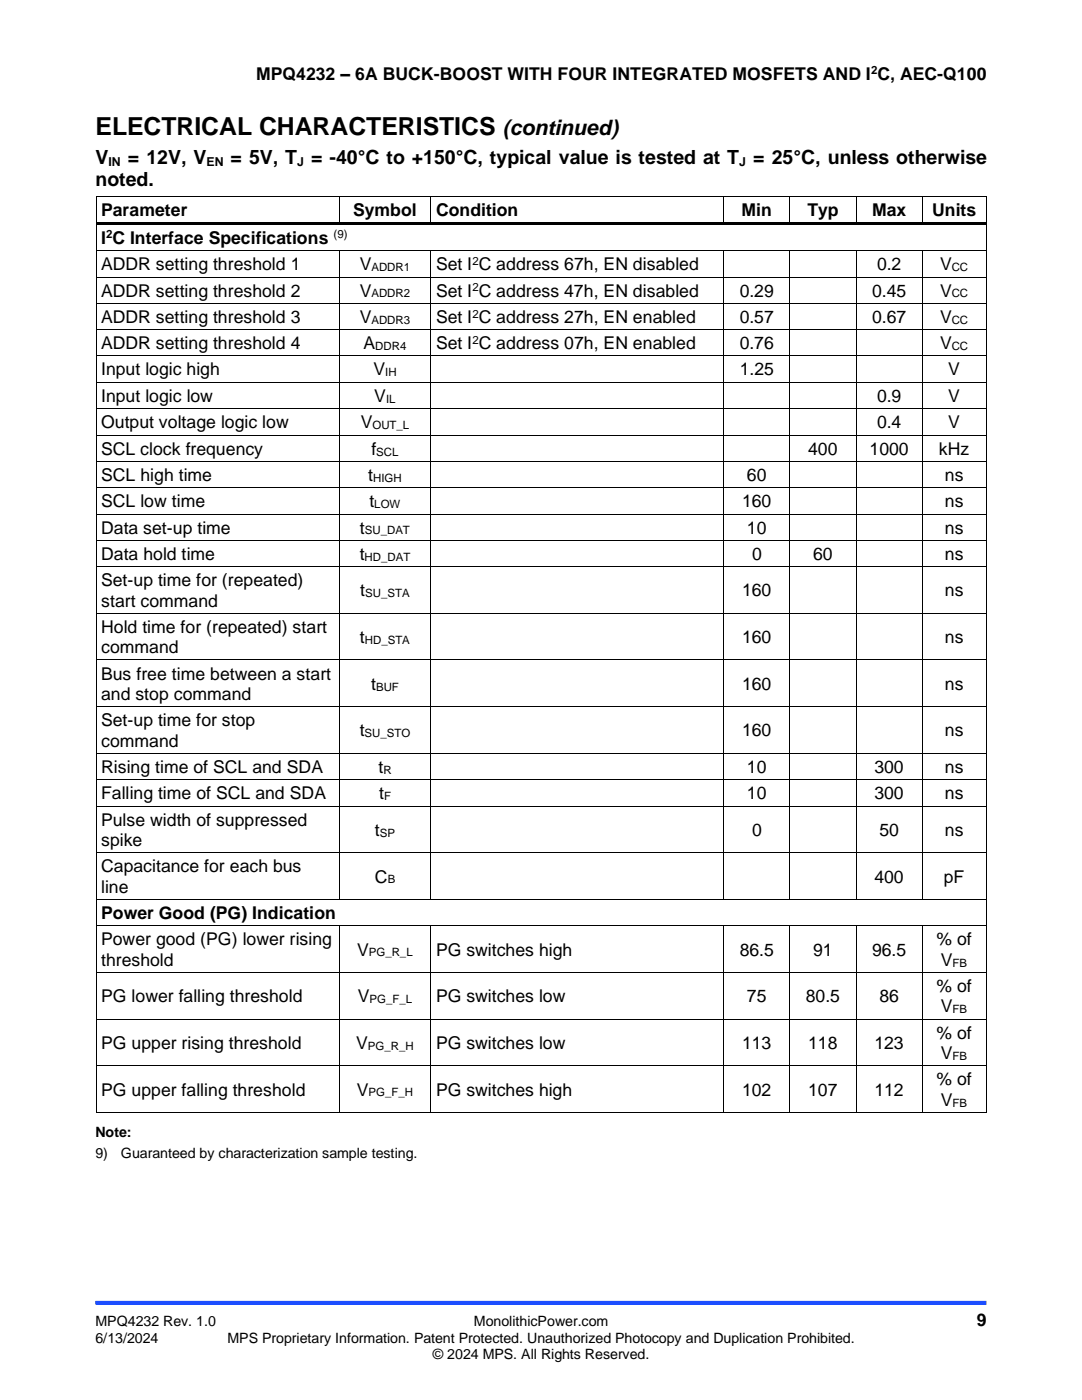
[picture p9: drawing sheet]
<svg xmlns="http://www.w3.org/2000/svg" width="216mm" height="279mm" viewBox="0 0 216 279" stroke-linecap="round" stroke-linejoin="round" font-family="sans-serif">
<defs><g id="words">
<text font-size="5" x="19" y="27">ELECTRICAL CHARACTERISTICS</text>
<text font-size="4.2" x="100.3" y="27">(continued)</text>
<g font-size="3.9">
<text x="19" y="32.7">V</text>
<text x="25.5" y="32.7">= 12V, V</text>
<text x="46" y="32.7">= 5V, T</text>
<text x="62.1" y="32.7">= -40°C to +150°C, typical value is tested at T</text>
<text x="150.3" y="32.7">= 25°C, unless otherwise</text>
<text x="19" y="37.2">noted.</text>
</g>
<g font-size="3.5">
<text x="51.1" y="16">MPQ4232 – 6A BUCK-BOOST WITH FOUR INTEGRATED MOSFETS AND I C, AEC-Q100</text>
<text x="20.2" y="43.1">Parameter</text>
<text x="70.5" y="43.1">Symbol</text>
<text x="87" y="43.1">Condition</text>
<text x="148" y="43.1">Min</text>
<text x="161.1" y="43.1">Typ</text>
<text x="174" y="43.1">Max</text>
<text x="186" y="43.1">Units</text>
<text x="20.2" y="48.6">I C Interface Specifications</text>
<text x="20.2" y="53.9">ADDR setting threshold 1</text>
<text x="71.8" y="53.9">V</text>
<text x="87" y="53.9">Set I C address 67h, EN disabled</text>
<text x="175" y="53.9">0.2</text>
<text x="187.6" y="53.9">V</text>
<text x="20.2" y="59.2">ADDR setting threshold 2</text>
<text x="71.8" y="59.2">V</text>
<text x="87" y="59.2">Set I C address 47h, EN disabled</text>
<text x="147.6" y="59.2">0.29</text>
<text x="174" y="59.2">0.45</text>
<text x="187.6" y="59.2">V</text>
<text x="20.2" y="64.4">ADDR setting threshold 3</text>
<text x="71.8" y="64.4">V</text>
<text x="87" y="64.4">Set I C address 27h, EN enabled</text>
<text x="147.6" y="64.4">0.57</text>
<text x="174" y="64.4">0.67</text>
<text x="187.6" y="64.4">V</text>
<text x="20.2" y="69.7">ADDR setting threshold 4</text>
<text x="72.5" y="69.7">A</text>
<text x="87" y="69.7">Set I C address 07h, EN enabled</text>
<text x="147.6" y="69.7">0.76</text>
<text x="187.6" y="69.7">V</text>
<text x="20.2" y="74.9">Input logic high</text>
<text x="74.5" y="74.9">V</text>
<text x="147.6" y="74.9">1.25</text>
<text x="189.2" y="74.9">V</text>
<text x="20.2" y="80.2">Input logic low</text>
<text x="74.7" y="80.2">V</text>
<text x="175" y="80.2">0.9</text>
<text x="189.2" y="80.2">V</text>
<text x="20.2" y="85.5">Output voltage logic low</text>
<text x="72" y="85.5">V</text>
<text x="175" y="85.5">0.4</text>
<text x="189.2" y="85.5">V</text>
<text x="20.2" y="90.7">SCL clock frequency</text>
<text x="20.2" y="96">SCL high time</text>
<text x="73.5" y="96">t</text>
<text x="74.1" y="90.7">f</text>
<text x="149" y="96">60</text>
<text x="161.3" y="90.7">400</text>
<text x="173.5" y="90.7">1000</text>
<text x="187.4" y="90.7">kHz</text>
<text x="188.5" y="96">ns</text>
<text x="20.2" y="101.2">SCL low time</text>
<text x="73.7" y="101.2">t</text>
<text x="148.1" y="101.2">160</text>
<text x="188.5" y="101.2">ns</text>
<text x="20.2" y="106.5">Data set-up time</text>
<text x="71.8" y="106.5">t</text>
<text x="149" y="106.5">10</text>
<text x="188.5" y="106.5">ns</text>
<text x="20.2" y="111.7">Data hold time</text>
<text x="71.8" y="111.7">t</text>
<text x="150.1" y="111.7">0</text>
<text x="162.2" y="111.7">60</text>
<text x="188.5" y="111.7">ns</text>
<text x="20.2" y="117">Set-up time for (repeated)</text>
<text x="71.9" y="119">t</text>
<text x="148.1" y="119">160</text>
<text x="188.5" y="119">ns</text>
<text x="20.2" y="121">start command</text>
<text x="20.2" y="126.3">Hold time for (repeated) start</text>
<text x="20.2" y="130.4">command</text>
<text x="71.8" y="128.3">t</text>
<text x="148.1" y="128.3">160</text>
<text x="188.5" y="128.3">ns</text>
<text x="20.2" y="135.6">Bus free time between a start</text>
<text x="74.1" y="137.6">t</text>
<text x="148.1" y="137.6">160</text>
<text x="188.5" y="137.6">ns</text>
<text x="20.2" y="139.7">and stop command</text>
<text x="20.2" y="144.9">Set-up time for stop</text>
<text x="20.2" y="149">command</text>
<text x="71.8" y="147">t</text>
<text x="148.1" y="147">160</text>
<text x="188.5" y="147">ns</text>
<text x="20.2" y="154.2">Rising time of SCL and SDA</text>
<text x="75.5" y="154.2">t</text>
<text x="149" y="154.2">10</text>
<text x="174.5" y="154.2">300</text>
<text x="188.5" y="154.2">ns</text>
<text x="20.2" y="159.5">Falling time of SCL and SDA</text>
<text x="75.7" y="159.5">t</text>
<text x="149" y="159.5">10</text>
<text x="174.5" y="159.5">300</text>
<text x="188.5" y="159.5">ns</text>
<text x="20.2" y="164.8">Pulse width of suppressed</text>
<text x="74.8" y="166.8">t</text>
<text x="150.1" y="166.8">0</text>
<text x="175.5" y="166.8">50</text>
<text x="188.5" y="166.8">ns</text>
<text x="20.2" y="168.9">spike</text>
<text x="20.2" y="174.1">Capacitance for each bus</text>
<text x="20.2" y="178.2">line</text>
<text x="74.8" y="176.1">C</text>
<text x="174.5" y="176.1">400</text>
<text x="188.3" y="176.1">pF</text>
<text x="20.2" y="183.4">Power Good (PG) Indication</text>
<text x="20.2" y="188.7">Power good (PG) lower rising</text>
<text x="71.3" y="190.7">V</text>
<text x="87" y="190.7">PG switches high</text>
<text x="147.6" y="190.7">86.5</text>
<text x="162.2" y="190.7">91</text>
<text x="174" y="190.7">96.5</text>
<text x="186.9" y="188.7">% of</text>
<text x="20.2" y="192.7">threshold</text>
<text x="186.9" y="198">% of</text>
<text x="187.7" y="192.7">V</text>
<text x="20.2" y="200">PG lower falling threshold</text>
<text x="71.4" y="200">V</text>
<text x="87" y="200">PG switches low</text>
<text x="149" y="200">75</text>
<text x="160.8" y="200">80.5</text>
<text x="175.5" y="200">86</text>
<text x="187.7" y="202">V</text>
<text x="20.2" y="209.3">PG upper rising threshold</text>
<text x="71.1" y="209.3">V</text>
<text x="87" y="209.3">PG switches low</text>
<text x="148.1" y="209.3">113</text>
<text x="161.3" y="209.3">118</text>
<text x="174.5" y="209.3">123</text>
<text x="186.9" y="207.3">% of</text>
<text x="187.7" y="211.4">V</text>
<text x="20.2" y="218.6">PG upper falling threshold</text>
<text x="71.2" y="218.6">V</text>
<text x="87" y="218.6">PG switches high</text>
<text x="148.1" y="218.6">102</text>
<text x="161.3" y="218.6">107</text>
<text x="174.5" y="218.6">112</text>
<text x="186.9" y="216.6">% of</text>
<text x="187.7" y="220.7">V</text>
<text x="194.9" y="264.6">9</text>
</g>
<g font-size="2.8">
<text x="19" y="226.9">Note:</text>
<text x="19" y="231.2">9)</text>
<text x="24.1" y="231.2">Guaranteed by characterization sample testing.</text>
<text x="19" y="264.6">MPQ4232 Rev. 1.0</text>
<text x="19" y="268">6/13/2024</text>
<text x="45.4" y="268">MPS Proprietary Information. Patent Protected. Unauthorized Photocopy and Duplication Prohibited.</text>
<text x="94.5" y="264.6">MonolithicPower.com</text>
<text x="86.4" y="271.2">© 2024 MPS. All Rights Reserved.</text>
</g>
<g font-size="2.5">
<text x="21.6" y="33.1">IN</text>
<text x="41.2" y="33.1">EN</text>
<text x="59.3" y="33.1">J</text>
<text x="147.5" y="33.1">J</text>
</g>
<g font-size="2.3">
<text x="173.8" y="14.8">2</text>
<text x="21.2" y="47.4">2</text>
<text x="66.6" y="47.6">(9)</text>
<text x="94.3" y="52.9">2</text>
<text x="74.1" y="54.1">ADDR1</text>
<text x="74.1" y="59.4">ADDR2</text>
<text x="94.3" y="58.1">2</text>
<text x="189.9" y="54.1">CC</text>
<text x="189.9" y="59.4">CC</text>
<text x="74.1" y="64.6">ADDR3</text>
<text x="94.3" y="63.4">2</text>
<text x="189.9" y="64.6">CC</text>
<text x="74.9" y="69.9">DDR4</text>
<text x="94.3" y="68.6">2</text>
<text x="189.9" y="69.9">CC</text>
<text x="76.9" y="75.1">IH</text>
<text x="77" y="80.4">IL</text>
<text x="74.3" y="85.6">OUT_L</text>
<text x="75.1" y="90.9">SCL</text>
<text x="74.4" y="96.2">HIGH</text>
<text x="74.7" y="101.4">LOW</text>
<text x="72.8" y="106.7">SU_DAT</text>
<text x="72.7" y="111.9">HD_DAT</text>
<text x="72.9" y="119.2">SU_STA</text>
<text x="72.8" y="128.5">HD_STA</text>
<text x="75" y="137.8">BUF</text>
<text x="72.7" y="147.1">SU_STO</text>
<text x="76.5" y="154.4">R</text>
<text x="76.6" y="159.7">F</text>
<text x="75.8" y="167">SP</text>
<text x="77.4" y="176.3">B</text>
<text x="73.6" y="190.9">PG_R_L</text>
<text x="190.1" y="192.9">FB</text>
<text x="73.7" y="200.2">PG_F_L</text>
<text x="190.1" y="202.2">FB</text>
<text x="73.4" y="209.5">PG_R_H</text>
<text x="190.1" y="211.5">FB</text>
<text x="73.6" y="218.8">PG_F_H</text>
<text x="190.1" y="220.8">FB</text>
</g>
</g></defs>
<path d="M19 260h177.8" fill="none" stroke="#1c4eff" stroke-width=".79" stroke-linecap="butt"/>
<g fill="#000">
<path d="M19.1 39.1h.2v.7h-.2z" fill-rule="evenodd"/>
<path d="M19.1 39.1h.2v.2h-.2z" fill-rule="evenodd"/>
<path d="M67.6 39.3h.2v.5h-.2z" fill-rule="evenodd"/>
<path d="M67.6 39.1h.2v.2h-.2z" fill-rule="evenodd"/>
<path d="M85.9 39.3h.2v.5h-.2z" fill-rule="evenodd"/>
<path d="M85.9 39.1h.2v.2h-.2z" fill-rule="evenodd"/>
<path d="M144.3 39.3h.2v.5h-.2z" fill-rule="evenodd"/>
<path d="M144.3 39.1h.2v.2h-.2z" fill-rule="evenodd"/>
<path d="M157.5 39.3h.2v.5h-.2z" fill-rule="evenodd"/>
<path d="M157.5 39.1h.2v.2h-.2z" fill-rule="evenodd"/>
<path d="M170.8 39.3h.1v.5h-.1z" fill-rule="evenodd"/>
<path d="M170.8 39.1h.1v.2h-.1z" fill-rule="evenodd"/>
<path d="M184 39.3h.1v.5h-.1z" fill-rule="evenodd"/>
<path d="M184 39.1h.1v.2h-.1z" fill-rule="evenodd"/>
<path d="M196.7 39.1h.1v.7h-.1z" fill-rule="evenodd"/>
<path d="M196.7 39.1h.1v.2h-.1z" fill-rule="evenodd"/>
<path d="M19.1 44.3h.2v1.1h-.2z" fill-rule="evenodd"/>
<path d="M19.1 50h.2v.6h-.2z" fill-rule="evenodd"/>
<path d="M19.1 55.2h.2v.7h-.2z" fill-rule="evenodd"/>
<path d="M19.3 44.3h48.3v.5h-48.3z" fill-rule="evenodd"/>
<path d="M67.6 44.3h.5v.5h-.5z" fill-rule="evenodd"/>
<path d="M67.6 50.1h.2v.5h-.2z" fill-rule="evenodd"/>
<path d="M67.6 50h.2v.1h-.2z" fill-rule="evenodd"/>
<path d="M67.6 55.2h.2v.7h-.2z" fill-rule="evenodd"/>
<path d="M68.1 44.3h17.8v.5h-17.8z" fill-rule="evenodd"/>
<path d="M85.9 44.3h.5v.5h-.5z" fill-rule="evenodd"/>
<path d="M85.9 50.1h.2v.5h-.2z" fill-rule="evenodd"/>
<path d="M85.9 50h.2v.1h-.2z" fill-rule="evenodd"/>
<path d="M85.9 55.2h.2v.7h-.2z" fill-rule="evenodd"/>
<path d="M86.4 44.3h57.9v.5h-57.9z" fill-rule="evenodd"/>
<path d="M144.3 44.3h.5v.5h-.5z" fill-rule="evenodd"/>
<path d="M144.3 50.1h.2v.5h-.2z" fill-rule="evenodd"/>
<path d="M144.3 50h.2v.1h-.2z" fill-rule="evenodd"/>
<path d="M144.3 55.2h.2v.7h-.2z" fill-rule="evenodd"/>
<path d="M144.8 44.3h12.7v.5h-12.7z" fill-rule="evenodd"/>
<path d="M157.5 44.3h.6v.5h-.6z" fill-rule="evenodd"/>
<path d="M157.5 50.1h.2v.5h-.2z" fill-rule="evenodd"/>
<path d="M157.5 50h.2v.1h-.2z" fill-rule="evenodd"/>
<path d="M157.5 55.2h.2v.7h-.2z" fill-rule="evenodd"/>
<path d="M158.1 44.3h12.7v.5h-12.7z" fill-rule="evenodd"/>
<path d="M170.8 44.3h.5v.5h-.5z" fill-rule="evenodd"/>
<path d="M170.8 50.1h.1v.5h-.1z" fill-rule="evenodd"/>
<path d="M170.8 50h.1v.1h-.1z" fill-rule="evenodd"/>
<path d="M170.8 55.2h.1v.7h-.1z" fill-rule="evenodd"/>
<path d="M171.3 44.3h12.7v.5h-12.7z" fill-rule="evenodd"/>
<path d="M184 44.3h.5v.5h-.5z" fill-rule="evenodd"/>
<path d="M184 50.1h.1v.5h-.1z" fill-rule="evenodd"/>
<path d="M184 50h.1v.1h-.1z" fill-rule="evenodd"/>
<path d="M184 55.2h.1v.7h-.1z" fill-rule="evenodd"/>
<path d="M184.5 44.3h12.2v.5h-12.2z" fill-rule="evenodd"/>
<path d="M196.7 44.3h.1v1.1h-.1z" fill-rule="evenodd"/>
<path d="M196.7 50h.1v.6h-.1z" fill-rule="evenodd"/>
<path d="M196.7 55.2h.1v.7h-.1z" fill-rule="evenodd"/>
<path d="M19.1 60.5h.2v.6h-.2z" fill-rule="evenodd"/>
<path d="M19.1 65.7h.2v.7h-.2z" fill-rule="evenodd"/>
<path d="M19.1 71h.2v.6h-.2z" fill-rule="evenodd"/>
<path d="M19.1 76.2h.2v.7h-.2z" fill-rule="evenodd"/>
<path d="M67.6 60.5h.2v.6h-.2z" fill-rule="evenodd"/>
<path d="M67.6 65.7h.2v.7h-.2z" fill-rule="evenodd"/>
<path d="M67.6 71h.2v.6h-.2z" fill-rule="evenodd"/>
<path d="M67.6 76.2h.2v.7h-.2z" fill-rule="evenodd"/>
<path d="M85.9 60.5h.2v.6h-.2z" fill-rule="evenodd"/>
<path d="M85.9 65.7h.2v.7h-.2z" fill-rule="evenodd"/>
<path d="M85.9 71h.2v.6h-.2z" fill-rule="evenodd"/>
<path d="M85.9 76.2h.2v.7h-.2z" fill-rule="evenodd"/>
<path d="M144.3 60.5h.2v.6h-.2z" fill-rule="evenodd"/>
<path d="M144.3 65.7h.2v.7h-.2z" fill-rule="evenodd"/>
<path d="M144.3 71h.2v.6h-.2z" fill-rule="evenodd"/>
<path d="M144.3 76.2h.2v.7h-.2z" fill-rule="evenodd"/>
<path d="M157.5 60.5h.2v.6h-.2z" fill-rule="evenodd"/>
<path d="M157.5 65.7h.2v.7h-.2z" fill-rule="evenodd"/>
<path d="M157.5 71h.2v.6h-.2z" fill-rule="evenodd"/>
<path d="M157.5 76.2h.2v.7h-.2z" fill-rule="evenodd"/>
<path d="M170.8 60.5h.1v.6h-.1z" fill-rule="evenodd"/>
<path d="M170.8 65.7h.1v.7h-.1z" fill-rule="evenodd"/>
<path d="M170.8 71h.1v.6h-.1z" fill-rule="evenodd"/>
<path d="M170.8 76.2h.1v.7h-.1z" fill-rule="evenodd"/>
<path d="M184 60.5h.1v.6h-.1z" fill-rule="evenodd"/>
<path d="M184 65.7h.1v.7h-.1z" fill-rule="evenodd"/>
<path d="M184 71h.1v.6h-.1z" fill-rule="evenodd"/>
<path d="M184 76.2h.1v.7h-.1z" fill-rule="evenodd"/>
<path d="M196.7 60.5h.1v.6h-.1z" fill-rule="evenodd"/>
<path d="M196.7 65.7h.1v.7h-.1z" fill-rule="evenodd"/>
<path d="M196.7 71h.1v.6h-.1z" fill-rule="evenodd"/>
<path d="M196.7 76.2h.1v.7h-.1z" fill-rule="evenodd"/>
<path d="M19.1 81.5h.2v.6h-.2z" fill-rule="evenodd"/>
<path d="M19.1 86.7h.2v.7h-.2z" fill-rule="evenodd"/>
<path d="M19.1 92h.2v.7h-.2z" fill-rule="evenodd"/>
<path d="M19.1 97.3h.2v.6h-.2z" fill-rule="evenodd"/>
<path d="M67.6 81.5h.2v.6h-.2z" fill-rule="evenodd"/>
<path d="M67.6 86.7h.2v.7h-.2z" fill-rule="evenodd"/>
<path d="M67.6 92h.2v.7h-.2z" fill-rule="evenodd"/>
<path d="M67.6 97.3h.2v.6h-.2z" fill-rule="evenodd"/>
<path d="M85.9 81.5h.2v.6h-.2z" fill-rule="evenodd"/>
<path d="M85.9 86.7h.2v.7h-.2z" fill-rule="evenodd"/>
<path d="M85.9 92h.2v.7h-.2z" fill-rule="evenodd"/>
<path d="M85.9 97.3h.2v.6h-.2z" fill-rule="evenodd"/>
<path d="M144.3 81.5h.2v.6h-.2z" fill-rule="evenodd"/>
<path d="M144.3 86.7h.2v.7h-.2z" fill-rule="evenodd"/>
<path d="M144.3 92h.2v.7h-.2z" fill-rule="evenodd"/>
<path d="M144.3 97.3h.2v.6h-.2z" fill-rule="evenodd"/>
<path d="M157.5 81.5h.2v.6h-.2z" fill-rule="evenodd"/>
<path d="M157.5 86.7h.2v.7h-.2z" fill-rule="evenodd"/>
<path d="M157.5 92h.2v.7h-.2z" fill-rule="evenodd"/>
<path d="M157.5 97.3h.2v.6h-.2z" fill-rule="evenodd"/>
<path d="M170.8 81.5h.1v.6h-.1z" fill-rule="evenodd"/>
<path d="M170.8 86.7h.1v.7h-.1z" fill-rule="evenodd"/>
<path d="M170.8 92h.1v.7h-.1z" fill-rule="evenodd"/>
<path d="M170.8 97.3h.1v.6h-.1z" fill-rule="evenodd"/>
<path d="M184 81.5h.1v.6h-.1z" fill-rule="evenodd"/>
<path d="M184 86.7h.1v.7h-.1z" fill-rule="evenodd"/>
<path d="M184 92h.1v.7h-.1z" fill-rule="evenodd"/>
<path d="M184 97.3h.1v.6h-.1z" fill-rule="evenodd"/>
<path d="M196.7 81.5h.1v.6h-.1z" fill-rule="evenodd"/>
<path d="M196.7 86.7h.1v.7h-.1z" fill-rule="evenodd"/>
<path d="M196.7 92h.1v.7h-.1z" fill-rule="evenodd"/>
<path d="M196.7 97.3h.1v.6h-.1z" fill-rule="evenodd"/>
<path d="M19.1 102.5h.2v.7h-.2z" fill-rule="evenodd"/>
<path d="M19.1 107.8h.2v.6h-.2z" fill-rule="evenodd"/>
<path d="M19.1 113h.2v.7h-.2z" fill-rule="evenodd"/>
<path d="M67.6 102.5h.2v.7h-.2z" fill-rule="evenodd"/>
<path d="M67.6 107.8h.2v.6h-.2z" fill-rule="evenodd"/>
<path d="M67.6 113h.2v.7h-.2z" fill-rule="evenodd"/>
<path d="M85.9 102.5h.2v.7h-.2z" fill-rule="evenodd"/>
<path d="M85.9 107.8h.2v.6h-.2z" fill-rule="evenodd"/>
<path d="M85.9 113h.2v.7h-.2z" fill-rule="evenodd"/>
<path d="M144.3 102.5h.2v.7h-.2z" fill-rule="evenodd"/>
<path d="M144.3 107.8h.2v.6h-.2z" fill-rule="evenodd"/>
<path d="M144.3 113h.2v.7h-.2z" fill-rule="evenodd"/>
<path d="M157.5 102.5h.2v.7h-.2z" fill-rule="evenodd"/>
<path d="M157.5 107.8h.2v.6h-.2z" fill-rule="evenodd"/>
<path d="M157.5 113h.2v.7h-.2z" fill-rule="evenodd"/>
<path d="M170.8 102.5h.1v.7h-.1z" fill-rule="evenodd"/>
<path d="M170.8 107.8h.1v.6h-.1z" fill-rule="evenodd"/>
<path d="M170.8 113h.1v.7h-.1z" fill-rule="evenodd"/>
<path d="M184 102.5h.1v.7h-.1z" fill-rule="evenodd"/>
<path d="M184 107.8h.1v.6h-.1z" fill-rule="evenodd"/>
<path d="M184 113h.1v.7h-.1z" fill-rule="evenodd"/>
<path d="M196.7 102.5h.1v.7h-.1z" fill-rule="evenodd"/>
<path d="M196.7 107.8h.1v.6h-.1z" fill-rule="evenodd"/>
<path d="M196.7 113h.1v.7h-.1z" fill-rule="evenodd"/>
<path d="M19.1 122.3h.2v.7h-.2z" fill-rule="evenodd"/>
<path d="M19.1 131.6h.2v.7h-.2z" fill-rule="evenodd"/>
<path d="M67.6 122.3h.2v.7h-.2z" fill-rule="evenodd"/>
<path d="M67.6 131.6h.2v.7h-.2z" fill-rule="evenodd"/>
<path d="M85.9 122.3h.2v.7h-.2z" fill-rule="evenodd"/>
<path d="M85.9 131.6h.2v.7h-.2z" fill-rule="evenodd"/>
<path d="M144.3 122.3h.2v.7h-.2z" fill-rule="evenodd"/>
<path d="M144.3 131.6h.2v.7h-.2z" fill-rule="evenodd"/>
<path d="M157.5 122.3h.2v.7h-.2z" fill-rule="evenodd"/>
<path d="M157.5 131.6h.2v.7h-.2z" fill-rule="evenodd"/>
<path d="M170.8 122.3h.1v.7h-.1z" fill-rule="evenodd"/>
<path d="M170.8 131.6h.1v.7h-.1z" fill-rule="evenodd"/>
<path d="M184 122.3h.1v.7h-.1z" fill-rule="evenodd"/>
<path d="M184 131.6h.1v.7h-.1z" fill-rule="evenodd"/>
<path d="M196.7 122.3h.1v.7h-.1z" fill-rule="evenodd"/>
<path d="M196.7 131.6h.1v.7h-.1z" fill-rule="evenodd"/>
<path d="M19.1 140.9h.2v.7h-.2z" fill-rule="evenodd"/>
<path d="M19.1 150.3h.2v.6h-.2z" fill-rule="evenodd"/>
<path d="M19.1 155.6h.2v.6h-.2z" fill-rule="evenodd"/>
<path d="M67.6 140.9h.2v.7h-.2z" fill-rule="evenodd"/>
<path d="M67.6 150.3h.2v.6h-.2z" fill-rule="evenodd"/>
<path d="M67.6 155.6h.2v.6h-.2z" fill-rule="evenodd"/>
<path d="M85.9 140.9h.2v.7h-.2z" fill-rule="evenodd"/>
<path d="M85.9 150.3h.2v.6h-.2z" fill-rule="evenodd"/>
<path d="M85.9 155.6h.2v.6h-.2z" fill-rule="evenodd"/>
<path d="M144.3 140.9h.2v.7h-.2z" fill-rule="evenodd"/>
<path d="M144.3 150.3h.2v.6h-.2z" fill-rule="evenodd"/>
<path d="M144.3 155.6h.2v.6h-.2z" fill-rule="evenodd"/>
<path d="M157.5 140.9h.2v.7h-.2z" fill-rule="evenodd"/>
<path d="M157.5 150.3h.2v.6h-.2z" fill-rule="evenodd"/>
<path d="M157.5 155.6h.2v.6h-.2z" fill-rule="evenodd"/>
<path d="M170.8 140.9h.1v.7h-.1z" fill-rule="evenodd"/>
<path d="M170.8 150.3h.1v.6h-.1z" fill-rule="evenodd"/>
<path d="M170.8 155.6h.1v.6h-.1z" fill-rule="evenodd"/>
<path d="M184 140.9h.1v.7h-.1z" fill-rule="evenodd"/>
<path d="M184 150.3h.1v.6h-.1z" fill-rule="evenodd"/>
<path d="M184 155.6h.1v.6h-.1z" fill-rule="evenodd"/>
<path d="M196.7 140.9h.1v.7h-.1z" fill-rule="evenodd"/>
<path d="M196.7 150.3h.1v.6h-.1z" fill-rule="evenodd"/>
<path d="M196.7 155.6h.1v.6h-.1z" fill-rule="evenodd"/>
<path d="M19.1 160.8h.2v.7h-.2z" fill-rule="evenodd"/>
<path d="M19.1 170.1h.2v.7h-.2z" fill-rule="evenodd"/>
<path d="M67.6 160.8h.2v.7h-.2z" fill-rule="evenodd"/>
<path d="M67.6 170.1h.2v.7h-.2z" fill-rule="evenodd"/>
<path d="M67.6 179.4h.2v.2h-.2z" fill-rule="evenodd"/>
<path d="M85.9 160.8h.2v.7h-.2z" fill-rule="evenodd"/>
<path d="M85.9 170.1h.2v.7h-.2z" fill-rule="evenodd"/>
<path d="M85.9 179.4h.2v.2h-.2z" fill-rule="evenodd"/>
<path d="M144.3 160.8h.2v.7h-.2z" fill-rule="evenodd"/>
<path d="M144.3 170.1h.2v.7h-.2z" fill-rule="evenodd"/>
<path d="M144.3 179.4h.2v.2h-.2z" fill-rule="evenodd"/>
<path d="M157.5 160.8h.2v.7h-.2z" fill-rule="evenodd"/>
<path d="M157.5 170.1h.2v.7h-.2z" fill-rule="evenodd"/>
<path d="M157.5 179.4h.2v.2h-.2z" fill-rule="evenodd"/>
<path d="M170.8 160.8h.1v.7h-.1z" fill-rule="evenodd"/>
<path d="M170.8 170.1h.1v.7h-.1z" fill-rule="evenodd"/>
<path d="M170.8 179.4h.1v.2h-.1z" fill-rule="evenodd"/>
<path d="M184 160.8h.1v.7h-.1z" fill-rule="evenodd"/>
<path d="M184 170.1h.1v.7h-.1z" fill-rule="evenodd"/>
<path d="M184 179.4h.1v.2h-.1z" fill-rule="evenodd"/>
<path d="M196.7 160.8h.1v.7h-.1z" fill-rule="evenodd"/>
<path d="M196.7 170.1h.1v.7h-.1z" fill-rule="evenodd"/>
<path d="M19.1 179.4h.2v.7h-.2z" fill-rule="evenodd"/>
<path d="M19.1 184.7h.2v.7h-.2z" fill-rule="evenodd"/>
<path d="M19.1 194h.2v.7h-.2z" fill-rule="evenodd"/>
<path d="M67.6 184.9h.2v.5h-.2z" fill-rule="evenodd"/>
<path d="M67.6 184.7h.2v.2h-.2z" fill-rule="evenodd"/>
<path d="M67.6 194h.2v.7h-.2z" fill-rule="evenodd"/>
<path d="M85.9 184.9h.2v.5h-.2z" fill-rule="evenodd"/>
<path d="M85.9 184.7h.2v.2h-.2z" fill-rule="evenodd"/>
<path d="M85.9 194h.2v.7h-.2z" fill-rule="evenodd"/>
<path d="M144.3 184.9h.2v.5h-.2z" fill-rule="evenodd"/>
<path d="M144.3 184.7h.2v.2h-.2z" fill-rule="evenodd"/>
<path d="M144.3 194h.2v.7h-.2z" fill-rule="evenodd"/>
<path d="M157.5 184.9h.2v.5h-.2z" fill-rule="evenodd"/>
<path d="M157.5 184.7h.2v.2h-.2z" fill-rule="evenodd"/>
<path d="M157.5 194h.2v.7h-.2z" fill-rule="evenodd"/>
<path d="M170.8 184.9h.1v.5h-.1z" fill-rule="evenodd"/>
<path d="M170.8 184.7h.1v.2h-.1z" fill-rule="evenodd"/>
<path d="M170.8 194h.1v.7h-.1z" fill-rule="evenodd"/>
<path d="M184 184.9h.1v.5h-.1z" fill-rule="evenodd"/>
<path d="M184 184.7h.1v.2h-.1z" fill-rule="evenodd"/>
<path d="M184 194h.1v.7h-.1z" fill-rule="evenodd"/>
<path d="M196.7 179.4h.1v.7h-.1z" fill-rule="evenodd"/>
<path d="M196.7 184.7h.1v.7h-.1z" fill-rule="evenodd"/>
<path d="M196.7 194h.1v.7h-.1z" fill-rule="evenodd"/>
<path d="M19.1 203.3h.2v.7h-.2z" fill-rule="evenodd"/>
<path d="M19.1 212.6h.2v.7h-.2z" fill-rule="evenodd"/>
<path d="M67.6 203.3h.2v.7h-.2z" fill-rule="evenodd"/>
<path d="M67.6 212.6h.2v.7h-.2z" fill-rule="evenodd"/>
<path d="M85.9 203.3h.2v.7h-.2z" fill-rule="evenodd"/>
<path d="M85.9 212.6h.2v.7h-.2z" fill-rule="evenodd"/>
<path d="M144.3 203.3h.2v.7h-.2z" fill-rule="evenodd"/>
<path d="M144.3 212.6h.2v.7h-.2z" fill-rule="evenodd"/>
<path d="M157.5 203.3h.2v.7h-.2z" fill-rule="evenodd"/>
<path d="M157.5 212.6h.2v.7h-.2z" fill-rule="evenodd"/>
<path d="M170.8 203.3h.1v.7h-.1z" fill-rule="evenodd"/>
<path d="M170.8 212.6h.1v.7h-.1z" fill-rule="evenodd"/>
<path d="M184 203.3h.1v.7h-.1z" fill-rule="evenodd"/>
<path d="M184 212.6h.1v.7h-.1z" fill-rule="evenodd"/>
<path d="M196.7 203.3h.1v.7h-.1z" fill-rule="evenodd"/>
<path d="M196.7 212.6h.1v.7h-.1z" fill-rule="evenodd"/>
<path d="M19.1 221.9h.2v.2h-.2z" fill-rule="evenodd"/>
<path d="M19.1 221.9h.2v.2h-.2z" fill-rule="evenodd"/>
<path d="M67.6 221.9h.2v.2h-.2z" fill-rule="evenodd"/>
<path d="M85.9 221.9h.2v.2h-.2z" fill-rule="evenodd"/>
<path d="M144.3 221.9h.2v.2h-.2z" fill-rule="evenodd"/>
<path d="M157.5 221.9h.2v.2h-.2z" fill-rule="evenodd"/>
<path d="M170.8 221.9h.1v.2h-.1z" fill-rule="evenodd"/>
<path d="M184 221.9h.1v.2h-.1z" fill-rule="evenodd"/>
<path d="M196.7 221.9h.1v.2h-.1z" fill-rule="evenodd"/>
<path d="M196.7 221.9h.1v.2h-.1z" fill-rule="evenodd"/>
</g>
<g fill="none" stroke="#000" stroke-width=".2">
<path d="M19.2 39.8v4.5M19.3 39.2h48.3M67.7 39.8v4.5M67.8 39.2h18.1M86 39.8v4.5M86.1 39.2h58.2M144.4 39.8v4.5M144.5 39.2h13M157.6 39.8v4.5M157.7 39.2h13.1M170.9 39.8v4.5M170.9 39.2h13.1"/>
<path d="M184.1 39.8v4.5M184.1 39.2h12.6M196.8 39.8v4.5M19.2 45.4v4.6M19.2 50.6v4.6M19.2 55.9v4.6M19.3 50h48.3M19.3 55.3h48.3M67.7 50.6v4.6M67.7 55.9v4.6M67.8 50h18.1M67.8 55.3h18.1"/>
<path d="M86 50.6v4.6M86 55.9v4.6M86.1 50h58.2M86.1 55.3h58.2M144.4 50.6v4.6M144.4 55.9v4.6M144.5 50h13M144.5 55.3h13M157.6 50.6v4.6M157.6 55.9v4.6M157.7 50h13.1M157.7 55.3h13.1"/>
<path d="M170.9 50.6v4.6M170.9 55.9v4.6M170.9 50h13.1M170.9 55.3h13.1M184.1 50.6v4.6M184.1 55.9v4.6M184.1 50h12.6M184.1 55.3h12.6M196.8 45.4v4.6M196.8 50.6v4.6M196.8 55.9v4.6M19.2 61.1v4.6"/>
<path d="M19.2 66.4v4.6M19.2 71.6v4.6M19.2 76.9v4.6M19.3 60.5h48.3M19.3 65.8h48.3M19.3 71h48.3M19.3 76.3h48.3M67.7 61.1v4.6M67.7 66.4v4.6M67.7 71.6v4.6M67.7 76.9v4.6M67.8 60.5h18.1"/>
<path d="M67.8 65.8h18.1M67.8 71h18.1M67.8 76.3h18.1M86 61.1v4.6M86 66.4v4.6M86 71.6v4.6M86 76.9v4.6M86.1 60.5h58.2M86.1 65.8h58.2M86.1 71h58.2M86.1 76.3h58.2M144.4 61.1v4.6"/>
<path d="M144.4 66.4v4.6M144.4 71.6v4.6M144.4 76.9v4.6M144.5 60.5h13M144.5 65.8h13M144.5 71h13M144.5 76.3h13M157.6 61.1v4.6M157.6 66.4v4.6M157.6 71.6v4.6M157.6 76.9v4.6M157.7 60.5h13.1"/>
<path d="M157.7 65.8h13.1M157.7 71h13.1M157.7 76.3h13.1M170.9 61.1v4.6M170.9 66.4v4.6M170.9 71.6v4.6M170.9 76.9v4.6M170.9 60.5h13.1M170.9 65.8h13.1M170.9 71h13.1M170.9 76.3h13.1M184.1 61.1v4.6"/>
<path d="M184.1 66.4v4.6M184.1 71.6v4.6M184.1 76.9v4.6M184.1 60.5h12.6M184.1 65.8h12.6M184.1 71h12.6M184.1 76.3h12.6M196.8 61.1v4.6M196.8 66.4v4.6M196.8 71.6v4.6M196.8 76.9v4.6M19.2 82.1v4.6"/>
<path d="M19.2 87.4v4.6M19.2 92.7v4.6M19.2 97.9v4.6M19.3 81.5h48.3M19.3 86.8h48.3M19.3 92.1h48.3M19.3 97.3h48.3M67.7 82.1v4.6M67.7 87.4v4.6M67.7 92.7v4.6M67.7 97.9v4.6M67.8 81.5h18.1"/>
<path d="M67.8 86.8h18.1M67.8 92.1h18.1M67.8 97.3h18.1M86 82.1v4.6M86 87.4v4.6M86 92.7v4.6M86 97.9v4.6M86.1 81.5h58.2M86.1 86.8h58.2M86.1 92.1h58.2M86.1 97.3h58.2M144.4 82.1v4.6"/>
<path d="M144.4 87.4v4.6M144.4 92.7v4.6M144.4 97.9v4.6M144.5 81.5h13M144.5 86.8h13M144.5 92.1h13M144.5 97.3h13M157.6 82.1v4.6M157.6 87.4v4.6M157.6 92.7v4.6M157.6 97.9v4.6M157.7 81.5h13.1"/>
<path d="M157.7 86.8h13.1M157.7 92.1h13.1M157.7 97.3h13.1M170.9 82.1v4.6M170.9 87.4v4.6M170.9 92.7v4.6M170.9 97.9v4.6M170.9 81.5h13.1M170.9 86.8h13.1M170.9 92.1h13.1M170.9 97.3h13.1M184.1 82.1v4.6"/>
<path d="M184.1 87.4v4.6M184.1 92.7v4.6M184.1 97.9v4.6M184.1 81.5h12.6M184.1 86.8h12.6M184.1 92.1h12.6M184.1 97.3h12.6M196.8 82.1v4.6M196.8 87.4v4.6M196.8 92.7v4.6M196.8 97.9v4.6M19.2 103.2v4.6"/>
<path d="M19.2 108.4v4.6M19.2 113.7v8.6M19.3 102.6h48.3M19.3 107.8h48.3M19.3 113.1h48.3M67.7 103.2v4.6M67.7 108.4v4.6M67.7 113.7v8.6M67.8 102.6h18.1M67.8 107.8h18.1M67.8 113.1h18.1M86 103.2v4.6"/>
<path d="M86 108.4v4.6M86 113.7v8.6M86.1 102.6h58.2M86.1 107.8h58.2M86.1 113.1h58.2M144.4 103.2v4.6M144.4 108.4v4.6M144.4 113.7v8.6M144.5 102.6h13M144.5 107.8h13M144.5 113.1h13M157.6 103.2v4.6"/>
<path d="M157.6 108.4v4.6M157.6 113.7v8.6M157.7 102.6h13.1M157.7 107.8h13.1M157.7 113.1h13.1M170.9 103.2v4.6M170.9 108.4v4.6M170.9 113.7v8.6M170.9 102.6h13.1M170.9 107.8h13.1M170.9 113.1h13.1M184.1 103.2v4.6"/>
<path d="M184.1 108.4v4.6M184.1 113.7v8.6M184.1 102.6h12.6M184.1 107.8h12.6M184.1 113.1h12.6M196.8 103.2v4.6M196.8 108.4v4.6M196.8 113.7v8.6M19.2 123v8.6M19.2 132.3v8.6M19.3 122.4h48.3M19.3 131.7h48.3"/>
<path d="M67.7 123v8.6M67.7 132.3v8.6M67.8 122.4h18.1M67.8 131.7h18.1M86 123v8.6M86 132.3v8.6M86.1 122.4h58.2M86.1 131.7h58.2M144.4 123v8.6M144.4 132.3v8.6M144.5 122.4h13M144.5 131.7h13"/>
<path d="M157.6 123v8.6M157.6 132.3v8.6M157.7 122.4h13.1M157.7 131.7h13.1M170.9 123v8.6M170.9 132.3v8.6M170.9 122.4h13.1M170.9 131.7h13.1M184.1 123v8.6M184.1 132.3v8.6M184.1 122.4h12.6M184.1 131.7h12.6"/>
<path d="M196.8 123v8.6M196.8 132.3v8.6M19.2 141.6v8.7M19.2 150.9v4.7M19.2 156.2v4.6M19.3 141h48.3M19.3 150.3h48.3M19.3 155.6h48.3M67.7 141.6v8.7M67.7 150.9v4.7M67.7 156.2v4.6M67.8 141h18.1"/>
<path d="M67.8 150.3h18.1M67.8 155.6h18.1M86 141.6v8.7M86 150.9v4.7M86 156.2v4.6M86.1 141h58.2M86.1 150.3h58.2M86.1 155.6h58.2M144.4 141.6v8.7M144.4 150.9v4.7M144.4 156.2v4.6M144.5 141h13"/>
<path d="M144.5 150.3h13M144.5 155.6h13M157.6 141.6v8.7M157.6 150.9v4.7M157.6 156.2v4.6M157.7 141h13.1M157.7 150.3h13.1M157.7 155.6h13.1M170.9 141.6v8.7M170.9 150.9v4.7M170.9 156.2v4.6M170.9 141h13.1"/>
<path d="M170.9 150.3h13.1M170.9 155.6h13.1M184.1 141.6v8.7M184.1 150.9v4.7M184.1 156.2v4.6M184.1 141h12.6M184.1 150.3h12.6M184.1 155.6h12.6M196.8 141.6v8.7M196.8 150.9v4.7M196.8 156.2v4.6M19.2 161.5v8.6"/>
<path d="M19.2 170.8v8.6M19.3 160.9h48.3M19.3 170.2h48.3M19.3 179.5h48.3M67.7 161.5v8.6M67.7 170.8v8.6M67.8 160.9h18.1M67.8 170.2h18.1M67.8 179.5h18.1M86 161.5v8.6M86 170.8v8.6M86.1 160.9h58.2"/>
<path d="M86.1 170.2h58.2M86.1 179.5h58.2M144.4 161.5v8.6M144.4 170.8v8.6M144.5 160.9h13M144.5 170.2h13M144.5 179.5h13M157.6 161.5v8.6M157.6 170.8v8.6M157.7 160.9h13.1M157.7 170.2h13.1M157.7 179.5h13.1"/>
<path d="M170.9 161.5v8.6M170.9 170.8v8.6M170.9 160.9h13.1M170.9 170.2h13.1M170.9 179.5h13.1M184.1 161.5v8.6M184.1 170.8v8.6M184.1 160.9h12.6M184.1 170.2h12.6M184.1 179.5h12.6M196.8 161.5v8.6M196.8 170.8v8.6"/>
<path d="M19.2 180.1v4.6M19.2 185.4v8.6M19.2 194.7v8.6M19.3 184.8h48.3M19.3 194.1h48.3M67.7 185.4v8.6M67.7 194.7v8.6M67.8 184.8h18.1M67.8 194.1h18.1M86 185.4v8.6M86 194.7v8.6M86.1 184.8h58.2"/>
<path d="M86.1 194.1h58.2M144.4 185.4v8.6M144.4 194.7v8.6M144.5 184.8h13M144.5 194.1h13M157.6 185.4v8.6M157.6 194.7v8.6M157.7 184.8h13.1M157.7 194.1h13.1M170.9 185.4v8.6M170.9 194.7v8.6M170.9 184.8h13.1"/>
<path d="M170.9 194.1h13.1M184.1 185.4v8.6M184.1 194.7v8.6M184.1 184.8h12.6M184.1 194.1h12.6M196.8 180.1v4.6M196.8 185.4v8.6M196.8 194.7v8.6M19.2 204v8.6M19.2 213.3v8.6M19.3 203.4h48.3M19.3 212.7h48.3"/>
<path d="M67.7 204v8.6M67.7 213.3v8.6M67.8 203.4h18.1M67.8 212.7h18.1M86 204v8.6M86 213.3v8.6M86.1 203.4h58.2M86.1 212.7h58.2M144.4 204v8.6M144.4 213.3v8.6M144.5 203.4h13M144.5 212.7h13"/>
<path d="M157.6 204v8.6M157.6 213.3v8.6M157.7 203.4h13.1M157.7 212.7h13.1M170.9 204v8.6M170.9 213.3v8.6M170.9 203.4h13.1M170.9 212.7h13.1M184.1 204v8.6M184.1 213.3v8.6M184.1 203.4h12.6M184.1 212.7h12.6"/>
<path d="M196.8 204v8.6M196.8 213.3v8.6M19.3 222h48.3M67.8 222h18.1M86.1 222h58.2M144.5 222h13M157.7 222h13.1M170.9 222h13.1M184.1 222h12.6"/>
</g>
<use href="#words"/>
</svg>
